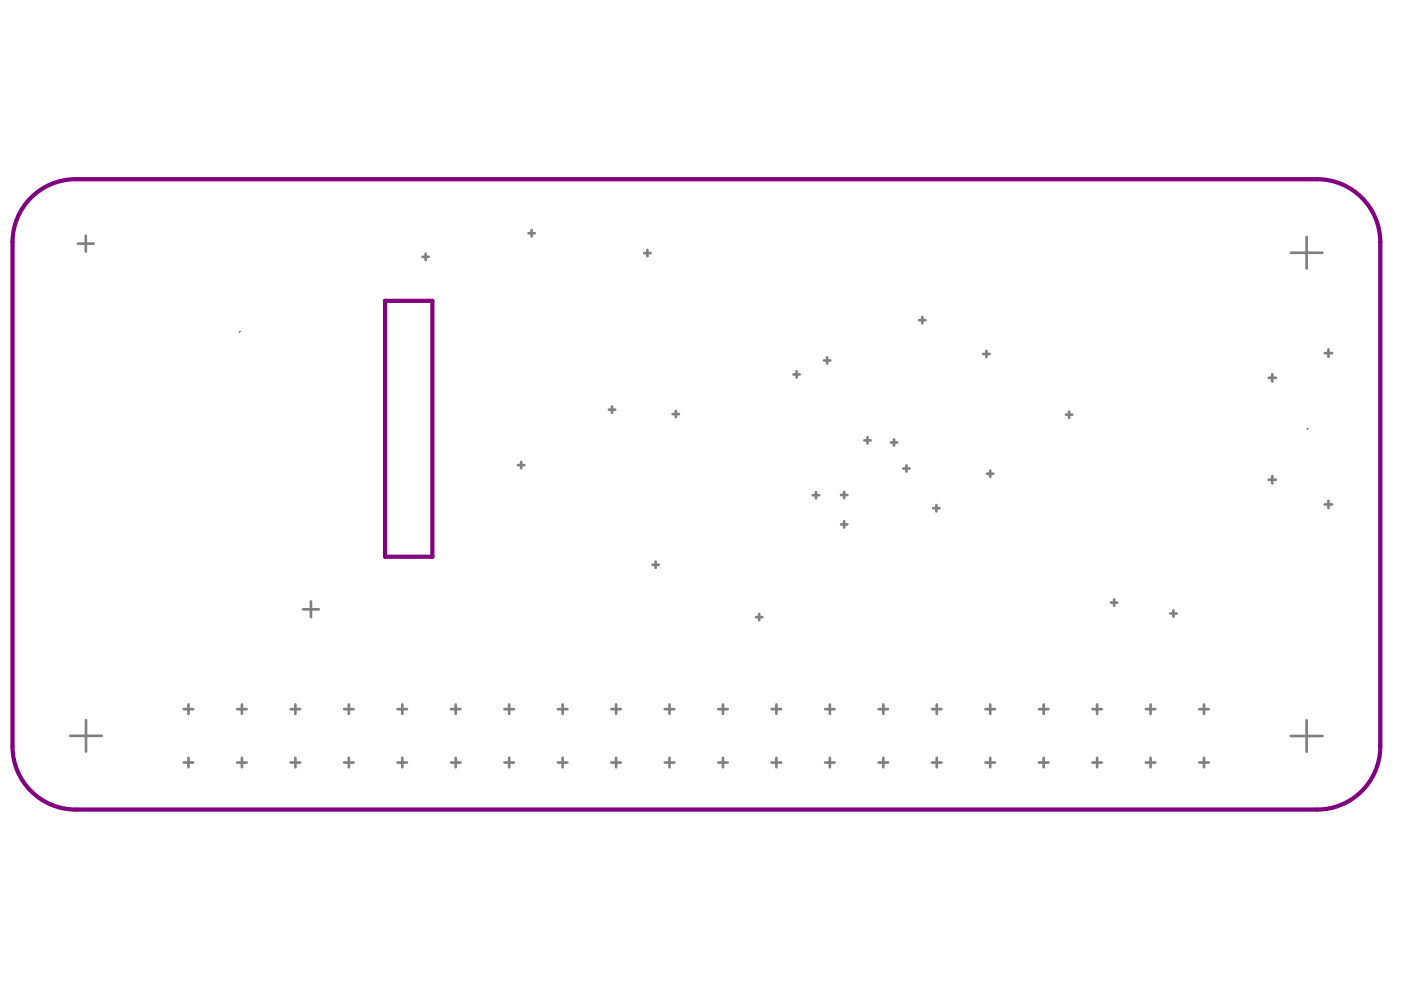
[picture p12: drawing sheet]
<svg xmlns="http://www.w3.org/2000/svg" width="297mm" height="210mm" viewBox="0 0 297 210" stroke-linecap="round" stroke-linejoin="round" font-family="sans-serif">
<path d="M51 70.2l-.3 .2M277.4 90.8l-.3 .2" fill="none" stroke="#008000" stroke-width=".21"/>
<path d="M16 38a13.4 13.4 0 0 0-13.3 13.4M279.3 38a13.4 13.4 0 0 1 13.3 13.4M81.6 63.8h10.1v54.2h-10.1zM2.7 158.3a13.4 13.4 0 0 0 13.3 13.3M292.6 158.3a13.4 13.4 0 0 1-13.3 13.3" fill="none" stroke="#800080" stroke-width=".89"/>
<path d="M16 38h263.3M2.7 51.4v106.9M292.6 51.4v106.9M16 171.6h263.3" fill="none" stroke="#800080" stroke-width=".91"/>
<g fill="none" stroke="#808080" stroke-width=".57">
<path d="M16.5 51.7h3.4M18.2 50v3.3M89.6 54.5h1.3M90.2 53.8v1.3M112 49.5h1.4M112.7 48.8v1.3M136.6 53.7h1.3M137.3 53v1.3M273.7 53.6h6.7M277 50.3v6.6M168.2 79.4h1.4M168.9 78.7v1.4"/>
<path d="M174.7 76.4h1.3M175.4 75.8v1.3M194.9 67.9h1.3M195.5 67.2v1.4M208.5 75h1.3M209.1 74.4v1.3M269.7 79.3v1.6M280.9 74.9h1.5M281.7 74.1v1.5M109.8 98.6h1.4M110.5 98v1.3M129.1 86.9h1.3"/>
<path d="M129.8 86.2v1.3M142.6 87.8h1.4M143.3 87.1v1.4M183.3 93.4h1.3M183.9 92.7v1.3M188.9 93.8h1.3M189.6 93.1v1.4M191.5 99.3h1.4M192.2 98.7v1.3M209.9 99.8v1.3M226 87.9h1.3M226.7 87.3v1.3"/>
<path d="M269 80.1h1.5M138.3 119.7h1.4M139 119.1v1.3M172.3 105h1.4M173 104.3v1.4M178.3 111.2h1.3M178.3 104.9h1.3M179 104.3v1.3M179 110.5v1.4M197.9 107.8h1.3M198.5 107.1v1.3M209.3 100.4h1.3"/>
<path d="M269 101.7h1.5M269.7 100.9v1.6M280.9 107h1.5M281.7 106.2v1.5M64.3 129.2h3.3M65.9 127.5v3.4M160.3 130.8h1.3M161 130.2v1.3M235.6 127.8h1.3M236.2 127.1v1.3M248.1 130.1h1.4M248.8 129.4v1.4"/>
<path d="M14.9 156h6.7M18.2 152.7v6.7M39 150.4h2M40 149.4v2M50.3 150.4h2M51.3 149.4v2M61.6 150.4h2M62.6 149.4v2M73 150.4h2M74 149.4v2M84.3 150.4h2M85.3 149.4v2"/>
<path d="M95.6 150.4h2M96.6 149.4v2M107 150.4h2M108 149.4v2M118.3 150.4h2M119.3 149.4v2M129.6 150.4h2M130.6 149.4v2M140.9 150.4h2.1M142 149.4v2M152.3 150.4h2M153.3 149.4v2"/>
<path d="M163.6 150.4h2M164.6 149.4v2M174.9 150.4h2M175.9 149.4v2M186.3 150.4h2M187.3 149.4v2M197.6 150.4h2M198.6 149.4v2M208.9 150.4h2M209.9 149.4v2M220.3 150.4h2M221.3 149.4v2"/>
<path d="M231.6 150.4h2M232.6 149.4v2M242.9 150.4h2M243.9 149.4v2M254.3 150.4h2M255.3 149.4v2M273.7 156.1h6.7M277 152.7v6.7M39 161.7h2M40 160.7v2M50.3 161.7h2M51.3 160.7v2"/>
<path d="M61.6 161.7h2M62.6 160.7v2M73 161.7h2M74 160.7v2M84.3 161.7h2M85.3 160.7v2M95.6 161.7h2M96.6 160.7v2M107 161.7h2M108 160.7v2M118.3 161.7h2M119.3 160.7v2"/>
<path d="M129.6 161.7h2M130.6 160.7v2M140.9 161.7h2.1M142 160.7v2M152.3 161.7h2M153.3 160.7v2M163.6 161.7h2M164.6 160.7v2M174.9 161.7h2M175.9 160.7v2M186.3 161.7h2M187.3 160.7v2"/>
<path d="M197.6 161.7h2M198.6 160.7v2M208.9 161.7h2M209.9 160.7v2M220.3 161.7h2M221.3 160.7v2M231.6 161.7h2M232.6 160.7v2M242.9 161.7h2M243.9 160.7v2M254.3 161.7h2M255.3 160.7v2"/>
</g>
</svg>
